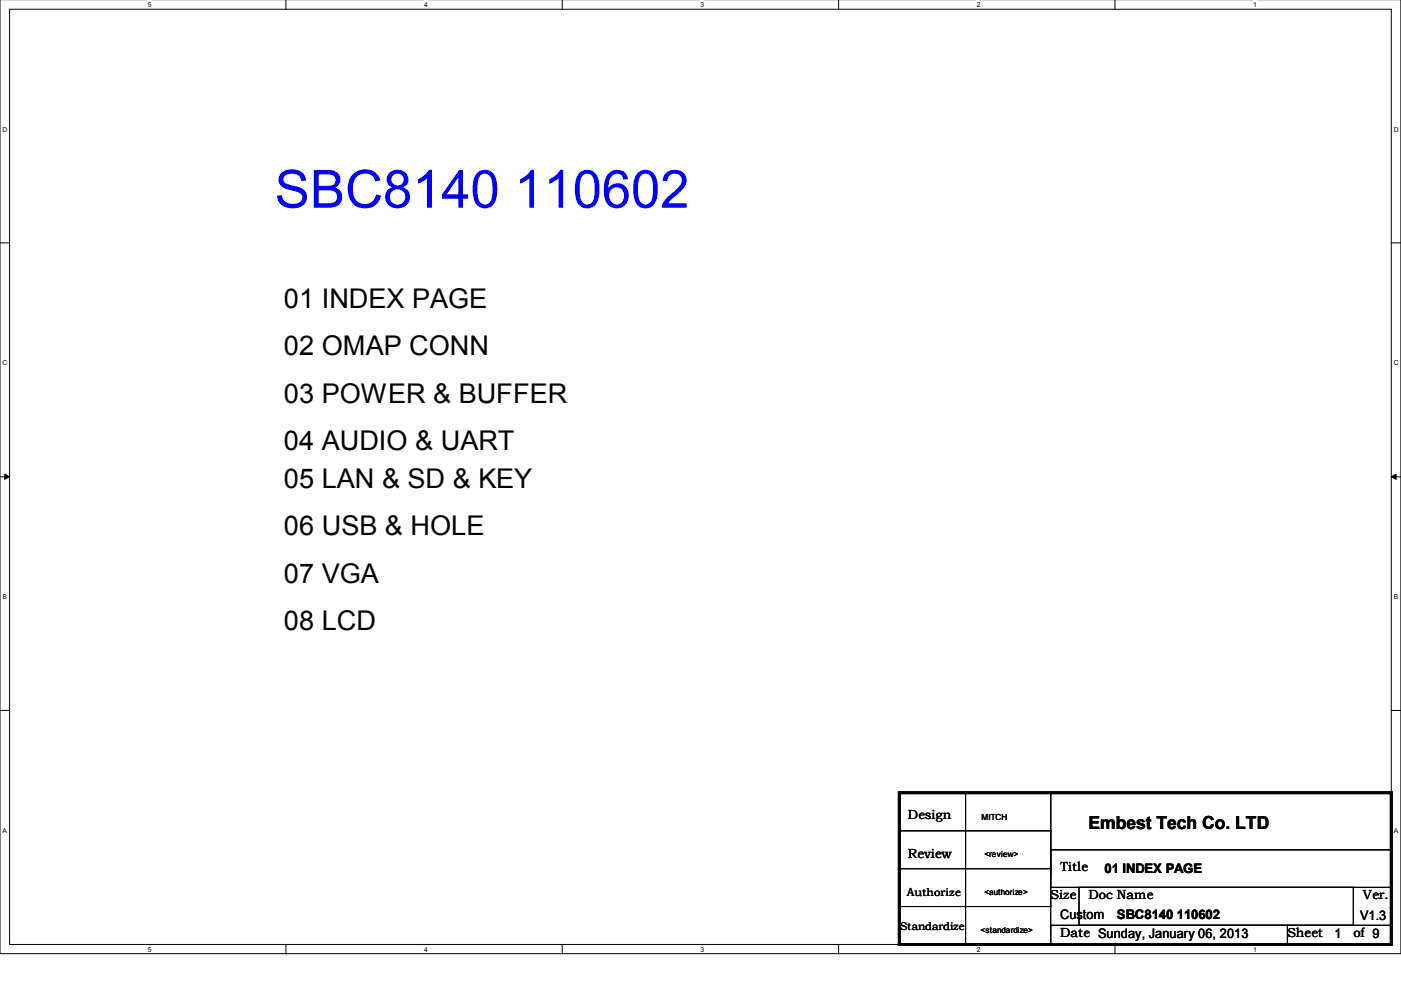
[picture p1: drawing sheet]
<svg xmlns="http://www.w3.org/2000/svg" width="297mm" height="210mm" viewBox="0 0 297 210" stroke-linecap="round" stroke-linejoin="round" font-family="sans-serif">
<defs><g id="words">
<text font-size="11.2" fill="#00f" x="58.3" y="44">SBC8140 110602</text>
<g font-size="5.8">
<text x="60.2" y="65.3">01 INDEX PAGE</text>
<text x="60.2" y="75.4">02 OMAP CONN</text>
<text x="60.2" y="85.4">03 POWER &amp; BUFFER</text>
<text x="60.2" y="95.4">04 AUDIO &amp; UART</text>
<text x="60.2" y="103.5">05 LAN &amp; SD &amp; KEY</text>
<text x="60.2" y="113.5">06 USB &amp; HOLE</text>
<text x="60.2" y="123.5">07 VGA</text>
<text x="60.2" y="133.5">08 LCD</text>
</g>
<text font-size="3.8" x="230.8" y="175.7">Embest Tech Co. LTD</text>
<g font-size="2.8">
<text x="192.4" y="173.7">Design</text>
<text x="192.4" y="181.9">Review</text>
<text x="224.8" y="184.7">Title</text>
<text x="234.2" y="185">01 INDEX PAGE</text>
<text x="222.8" y="190.7">Size</text>
<text x="230.8" y="190.7">Doc Name</text>
<text x="289" y="190.7">Ver.</text>
<text x="224.8" y="194.8">Custom</text>
<text x="236.8" y="194.8">SBC8140 110602</text>
<text x="288.4" y="195">V1.3</text>
<text x="224.8" y="198.7">Date Sunday, January 06, 2013</text>
<text x="273" y="198.7">Sheet</text>
<text x="283" y="198.8">1</text>
<text x="286.9" y="198.7">of 9</text>
</g>
<g font-size="2.4">
<text x="192.3" y="190">Authorize</text>
<text x="190.8" y="197.2">Standardize</text>
</g>
<g font-size="1.8">
<text x="208.1" y="173.9">MITCH</text>
<text x="208.7" y="181.8">&lt;review&gt;</text>
<text x="208.7" y="189.8">&lt;authorize&gt;</text>
<text x="207.9" y="197.8">&lt;standardize&gt;</text>
</g>
<g font-size="1.4">
<text x="31.3" y="1.5">5</text>
<text x="89.9" y="1.5">4</text>
<text x="148.5" y="1.5">3</text>
<text x="207.1" y="1.5">2</text>
<text x="265.7" y="1.5">1</text>
<text x=".5" y="28">D</text>
<text x="295.5" y="28">D</text>
<text x=".5" y="77.5">C</text>
<text x="295.5" y="77.5">C</text>
<text x=".5" y="127.1">B</text>
<text x="295.5" y="127.1">B</text>
<text x=".5" y="176.6">A</text>
<text x="295.5" y="176.6">A</text>
<text x="31.3" y="201.8">5</text>
<text x="89.9" y="201.8">4</text>
<text x="148.5" y="201.8">3</text>
<text x="207.1" y="201.8">2</text>
<text x="265.7" y="201.8">1</text>
</g>
</g></defs>
<path d="M0 -.1v202.3h297v-202.3M2 2h293v198.3h-293z" fill="none" stroke="#000" stroke-width=".21"/>
<g fill="#fff">
<path d="M31.3 .2h.7v1.5h-.7z"/>
<path d="M31.3 200.5h.7v1.5h-.7z"/>
</g>
<path d="M60.6 0v2M60.6 200.3v2" fill="none" stroke="#000" stroke-width=".21"/>
<g fill="#fff">
<path d="M89.9 .2h.7v1.5h-.7z"/>
<path d="M89.9 200.5h.7v1.5h-.7z"/>
</g>
<path d="M119.2 0v2M119.2 200.3v2" fill="none" stroke="#000" stroke-width=".21"/>
<g fill="#fff">
<path d="M148.5 .2h.7v1.5h-.7z"/>
<path d="M148.5 200.5h.7v1.5h-.7z"/>
</g>
<path d="M177.8 0v2M177.8 200.3v2" fill="none" stroke="#000" stroke-width=".21"/>
<g fill="#fff">
<path d="M207.1 .2h.7v1.5h-.7z"/>
<path d="M207.1 200.5h.7v1.5h-.7z"/>
</g>
<path d="M236.4 0v2M236.4 200.3v2" fill="none" stroke="#000" stroke-width=".21"/>
<g fill="#fff">
<path d="M265.7 .2h.7v1.5h-.7z"/>
<path d="M265.7 200.5h.7v1.5h-.7z"/>
<path d="M.5 26.7h.9v1.5h-.9z"/>
<path d="M295.5 26.7h.9v1.5h-.9z"/>
<path d="M.5 76.2h.9v1.5h-.9z"/>
<path d="M295.5 76.2h.9v1.5h-.9z"/>
</g>
<path d="M0 51.5h2M295 51.5h2" fill="none" stroke="#000" stroke-width=".21"/>
<g fill="#fff">
<path d="M.5 125.8h.9v1.6h-.9z"/>
<path d="M295.5 125.8h.8v1.6h-.8z"/>
</g>
<path d="M0 101.1h2M295 101.1h2" fill="none" stroke="#000" stroke-width=".21"/>
<path d="M1 100.5l1 .6-1 .5zM295 101.1l1-.6v1.1z" fill="#000" stroke="#000" stroke-width=".21"/>
<g fill="#fff">
<path d="M.5 175.4h.9v1.5h-.9z"/>
<path d="M295.5 175.4h.8v1.5h-.8z"/>
</g>
<path d="M0 150.6h2M295 150.6h2M190.7 168.1h32.1v8h-32.1zM190.7 176.1h32.1v8.1h-32.1zM204.7 168.1h18.1v32.2h-18.1zM222.8 176.1h.1M222.8 176.1v10.1M190.7 184.2h32.1v8h-32.1zM222.8 180.2h72.2v7.9h-72.2zM222.8 196.2h50.2v4.1h-50.2zM228.8 188.1h58.1v8.1h-58.1zM273 196.2h22v4.1h-22z" fill="none" stroke="#000" stroke-width=".21"/>
<path d="M190.7 168.1h104.3v32.2h-104.3z" fill="none" stroke="#000" stroke-width=".59"/>
<use href="#words"/>
</svg>
